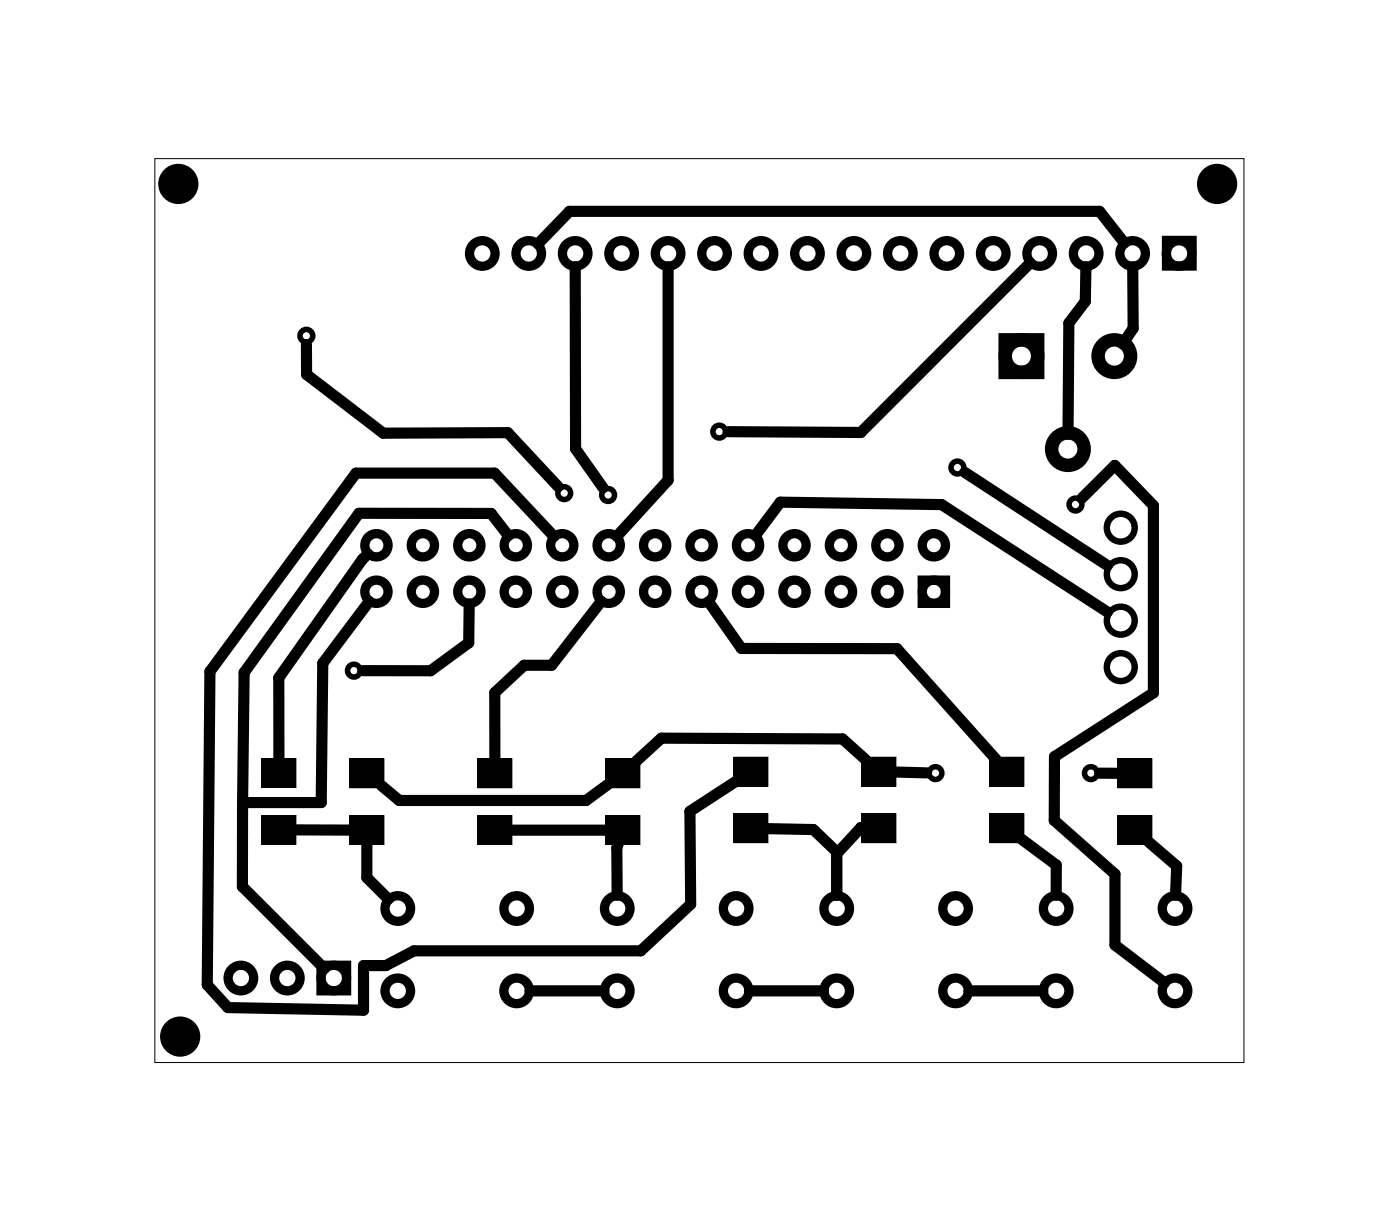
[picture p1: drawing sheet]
<svg xmlns="http://www.w3.org/2000/svg" width="77mm" height="67mm" viewBox="0 0 77 67" stroke-linecap="round" stroke-linejoin="round" font-family="sans-serif">
<path d="M8.5 8.7h59.5v49.4h-59.5z" fill="none" stroke="#000" stroke-width=".05"/>
<g fill="#000">
<circle cx="9.8" cy="10.1" r="1.1"/>
<circle cx="66.6" cy="10.1" r="1.1"/>
<circle cx="9.9" cy="56.7" r="1.1"/>
</g>
<g fill="none" stroke="#000" stroke-width=".51">
<path d="M63.8 13.1h1.4v1.4h-1.4zM50.4 31.7h1.3v1.3h-1.3zM17.6 52.8h1.4v1.4h-1.4z"/>
<circle cx="26.4" cy="13.9" r=".7"/>
<circle cx="28.9" cy="13.9" r=".7"/>
<circle cx="31.5" cy="13.9" r=".7"/>
<circle cx="34" cy="13.9" r=".7"/>
<circle cx="36.5" cy="13.9" r=".7"/>
<circle cx="39.1" cy="13.9" r=".7"/>
<circle cx="41.6" cy="13.9" r=".7"/>
<circle cx="44.2" cy="13.9" r=".7"/>
<circle cx="46.7" cy="13.9" r=".7"/>
<circle cx="49.2" cy="13.9" r=".7"/>
<circle cx="51.8" cy="13.9" r=".7"/>
<circle cx="54.3" cy="13.9" r=".7"/>
<circle cx="56.9" cy="13.9" r=".7"/>
<circle cx="59.4" cy="13.9" r=".7"/>
<circle cx="61.9" cy="13.9" r=".7"/>
<circle cx="64.5" cy="13.9" r=".7"/>
<circle cx="20.6" cy="32.3" r=".64"/>
<circle cx="20.6" cy="29.8" r=".64"/>
<circle cx="23.1" cy="32.3" r=".64"/>
<circle cx="23.1" cy="29.8" r=".64"/>
<circle cx="25.7" cy="32.3" r=".64"/>
<circle cx="25.7" cy="29.8" r=".64"/>
<circle cx="28.2" cy="32.3" r=".64"/>
<circle cx="28.2" cy="29.8" r=".64"/>
<circle cx="30.7" cy="32.3" r=".64"/>
<circle cx="30.7" cy="29.8" r=".64"/>
<circle cx="33.3" cy="29.8" r=".64"/>
<circle cx="33.3" cy="32.3" r=".64"/>
<circle cx="35.8" cy="32.3" r=".64"/>
<circle cx="35.8" cy="29.8" r=".64"/>
<circle cx="38.4" cy="29.8" r=".64"/>
<circle cx="38.4" cy="32.3" r=".64"/>
<circle cx="40.9" cy="29.8" r=".64"/>
<circle cx="40.9" cy="32.3" r=".64"/>
<circle cx="43.4" cy="29.8" r=".64"/>
<circle cx="43.4" cy="32.3" r=".64"/>
<circle cx="46" cy="32.3" r=".64"/>
<circle cx="46" cy="29.8" r=".64"/>
<circle cx="48.5" cy="29.8" r=".64"/>
<circle cx="48.5" cy="32.3" r=".64"/>
<circle cx="51.1" cy="29.8" r=".64"/>
<circle cx="51.1" cy="32.3" r=".64"/>
<circle cx="13.2" cy="53.5" r=".7"/>
<circle cx="15.7" cy="53.5" r=".7"/>
<circle cx="18.3" cy="53.5" r=".7"/>
<circle cx="21.8" cy="49.7" r=".7"/>
<circle cx="21.8" cy="54.2" r=".7"/>
<circle cx="28.3" cy="49.7" r=".7"/>
<circle cx="28.3" cy="54.2" r=".7"/>
<circle cx="33.8" cy="49.7" r=".7"/>
<circle cx="33.8" cy="54.2" r=".7"/>
<circle cx="40.3" cy="49.7" r=".7"/>
<circle cx="40.3" cy="54.2" r=".7"/>
<circle cx="45.8" cy="49.7" r=".7"/>
<circle cx="45.8" cy="54.2" r=".7"/>
<circle cx="52.3" cy="49.7" r=".7"/>
<circle cx="52.3" cy="54.2" r=".7"/>
<circle cx="57.8" cy="49.7" r=".7"/>
<circle cx="57.8" cy="54.2" r=".7"/>
<circle cx="64.3" cy="49.7" r=".7"/>
<circle cx="64.3" cy="54.2" r=".7"/>
</g>
<g fill="none" stroke="#000" stroke-width=".74" stroke-linecap="butt">
<path d="M55 18.6h1.7v1.8h-1.7z"/>
<circle cx="55.9" cy="19.5" r=".89"/>
<circle cx="60.9" cy="19.5" r=".89"/>
<circle cx="58.4" cy="24.5" r=".89"/>
</g>
<g fill="#000">
<path d="M14.3 44.6h1.9v1.6h-1.9zM14.3 41.5h1.9v1.6h-1.9zM19.1 41.5h1.9v1.6h-1.9zM19.1 44.6h1.9v1.6h-1.9zM26.1 44.6h1.9v1.6h-1.9zM26.1 41.5h1.9v1.6h-1.9zM33.1 41.5h1.9v1.6h-1.9zM33.1 44.6h1.9v1.6h-1.9zM40.1 44.5h1.9v1.6h-1.9zM40.1 41.4h1.9v1.6h-1.9zM47.1 44.5h1.9v1.6h-1.9zM47.1 41.4h1.9v1.6h-1.9z"/>
<path d="M54.1 44.5h1.9v1.6h-1.9zM54.1 41.4h1.9v1.6h-1.9zM61.1 41.5h1.9v1.6h-1.9zM61.1 44.6h1.9v1.6h-1.9z"/>
<path d="M14.3 44.5h1.9v1.7h-1.9zM14.3 44.6v1.6h1.9v-1.6z"/>
<path d="M14.3 41.4h1.9v1.7h-1.9zM14.3 41.5v1.6h1.9v-1.6z"/>
<path d="M19.1 41.5h1.9v1.6h-1.9zM19.1 41.5v1.6h1.9v-1.6z"/>
<path d="M19.1 44.6h1.9v1.6h-1.9zM19.1 44.6v1.6h1.9v-1.6z"/>
<path d="M26.1 44.6h1.9v1.6h-1.9zM26.1 44.6v1.6h1.9v-1.6z"/>
<path d="M26.1 41.5h1.9v1.6h-1.9zM26.1 41.5v1.6h1.9v-1.6z"/>
<path d="M33.1 41.5h1.9v1.6h-1.9zM33.1 41.5v1.6h1.9v-1.6z"/>
<path d="M33.1 44.6h1.9v1.6h-1.9zM33.1 44.6v1.6h1.9v-1.6z"/>
<path d="M40.1 44.5h1.9v1.6h-1.9zM40.1 44.5v1.6h1.9v-1.6z"/>
<path d="M40.1 41.4h1.9v1.6h-1.9zM40.1 41.4v1.6h1.9v-1.6z"/>
<path d="M47.1 44.5h1.9v1.6h-1.9zM47.1 44.5v1.6h1.9v-1.6z"/>
<path d="M47.1 41.4h1.9v1.6h-1.9zM47.1 41.4v1.6h1.9v-1.6z"/>
<path d="M54.1 44.5h1.9v1.6h-1.9zM54.1 44.5v1.6h1.9v-1.6z"/>
<path d="M54.1 41.4h1.9v1.6h-1.9zM54.1 41.4v1.6h1.9v-1.6z"/>
<path d="M61.1 41.5h1.9v1.6h-1.9zM61.1 41.5v1.6h1.9v-1.6z"/>
<path d="M61.1 44.6h1.9v1.6h-1.9zM61.1 44.6v1.6h1.9v-1.6z"/>
</g>
<g fill="none" stroke="#000" stroke-width=".35">
<circle cx="61.3" cy="36.5" r=".76"/>
<circle cx="61.3" cy="28.8" r=".76"/>
<circle cx="61.3" cy="33.9" r=".76"/>
<circle cx="61.3" cy="31.4" r=".76"/>
</g>
<g fill="none" stroke="#000" stroke-width=".3">
<circle cx="16.8" cy="18.4" r=".35"/>
<circle cx="19.4" cy="36.7" r=".35"/>
<circle cx="30.9" cy="27" r=".35"/>
<circle cx="33.3" cy="27.1" r=".35"/>
<circle cx="39.3" cy="23.6" r=".35"/>
<circle cx="52.4" cy="25.6" r=".35"/>
<circle cx="58.8" cy="27.6" r=".35"/>
<circle cx="51.2" cy="42.3" r=".35"/>
<circle cx="59.7" cy="42.3" r=".35"/>
</g>
<g fill="none" stroke="#000" stroke-width=".61">
<path d="M16.8 18.8v1.7l4.2 3.2 6.8-.1 2.7 3M31.5 14.6v9.9l1.5 2.2M36.5 14.6v11.6l-2.8 3.1M56.3 14.4l-9.2 9.2h-7.3M59.4 14.6l-.1 1.9-.9 1.2v6M61.5 13.3l-1.4-1.7h-29l-1.7 1.7M61.9 14.6l.1 3.3-.6 .9M20.1 30.3l-.3 .3-4.6 6.4 .1 4.6M20.2 32.9l-2.6 3.4v7.6h-4.3M25.7 33l-.1 2.1-2.1 1.6h-3.7M27.8 29.3l-.9-1.2h-7.3l-6.3 8.7v7.1M30.3 29.3l-3.3-3.4h-7.5l-8 10.8-.2 17.1 1.2 1.3 7.4 .1v-2.4h1.2l1.5-.8h12.4l2.8-2.6-.1-5.1 2.6-1.6"/>
<path d="M32.9 32.9l-2.7 3.5h-1.5l-1.6 1.5v3.7M38.7 32.9l1.8 2.5 8.5 .1 5.5 6M41.3 29.3l1.4-1.9 8.8 .2 9.1 5.8M52.8 25.8l7.8 5.1M59.2 27.2l1.8-1.8 2.1 2.2v10.3l-5.4 3.5-.1 3.4 3.4 3v3.8l2.7 2.1M13.3 43.9v4.6l4.4 4.4M16.1 45.4h3.2M20.1 46v2l1.1 1.1M27.9 45.4h5.4M29 54.2h4M33.3 42.9l-1.3 .8h-10.2l-.9-.8M33.8 46l-.1 .3v2.6"/>
<path d="M41 54.2h4M41.9 45.3h2.6l1.2 1.3 .1 2.3M47.3 45.2h-.2l-1.4 1.5M47.3 41.5l-1.2-1.1-9.9-.1-1.4 1.3M48.9 42.2h1.8M53 54.2h4M55.9 45.9l1.9 1.4v1.6M60.1 42.3h1.2M62.8 46l1.5 1.3v1.6"/>
</g>
</svg>
